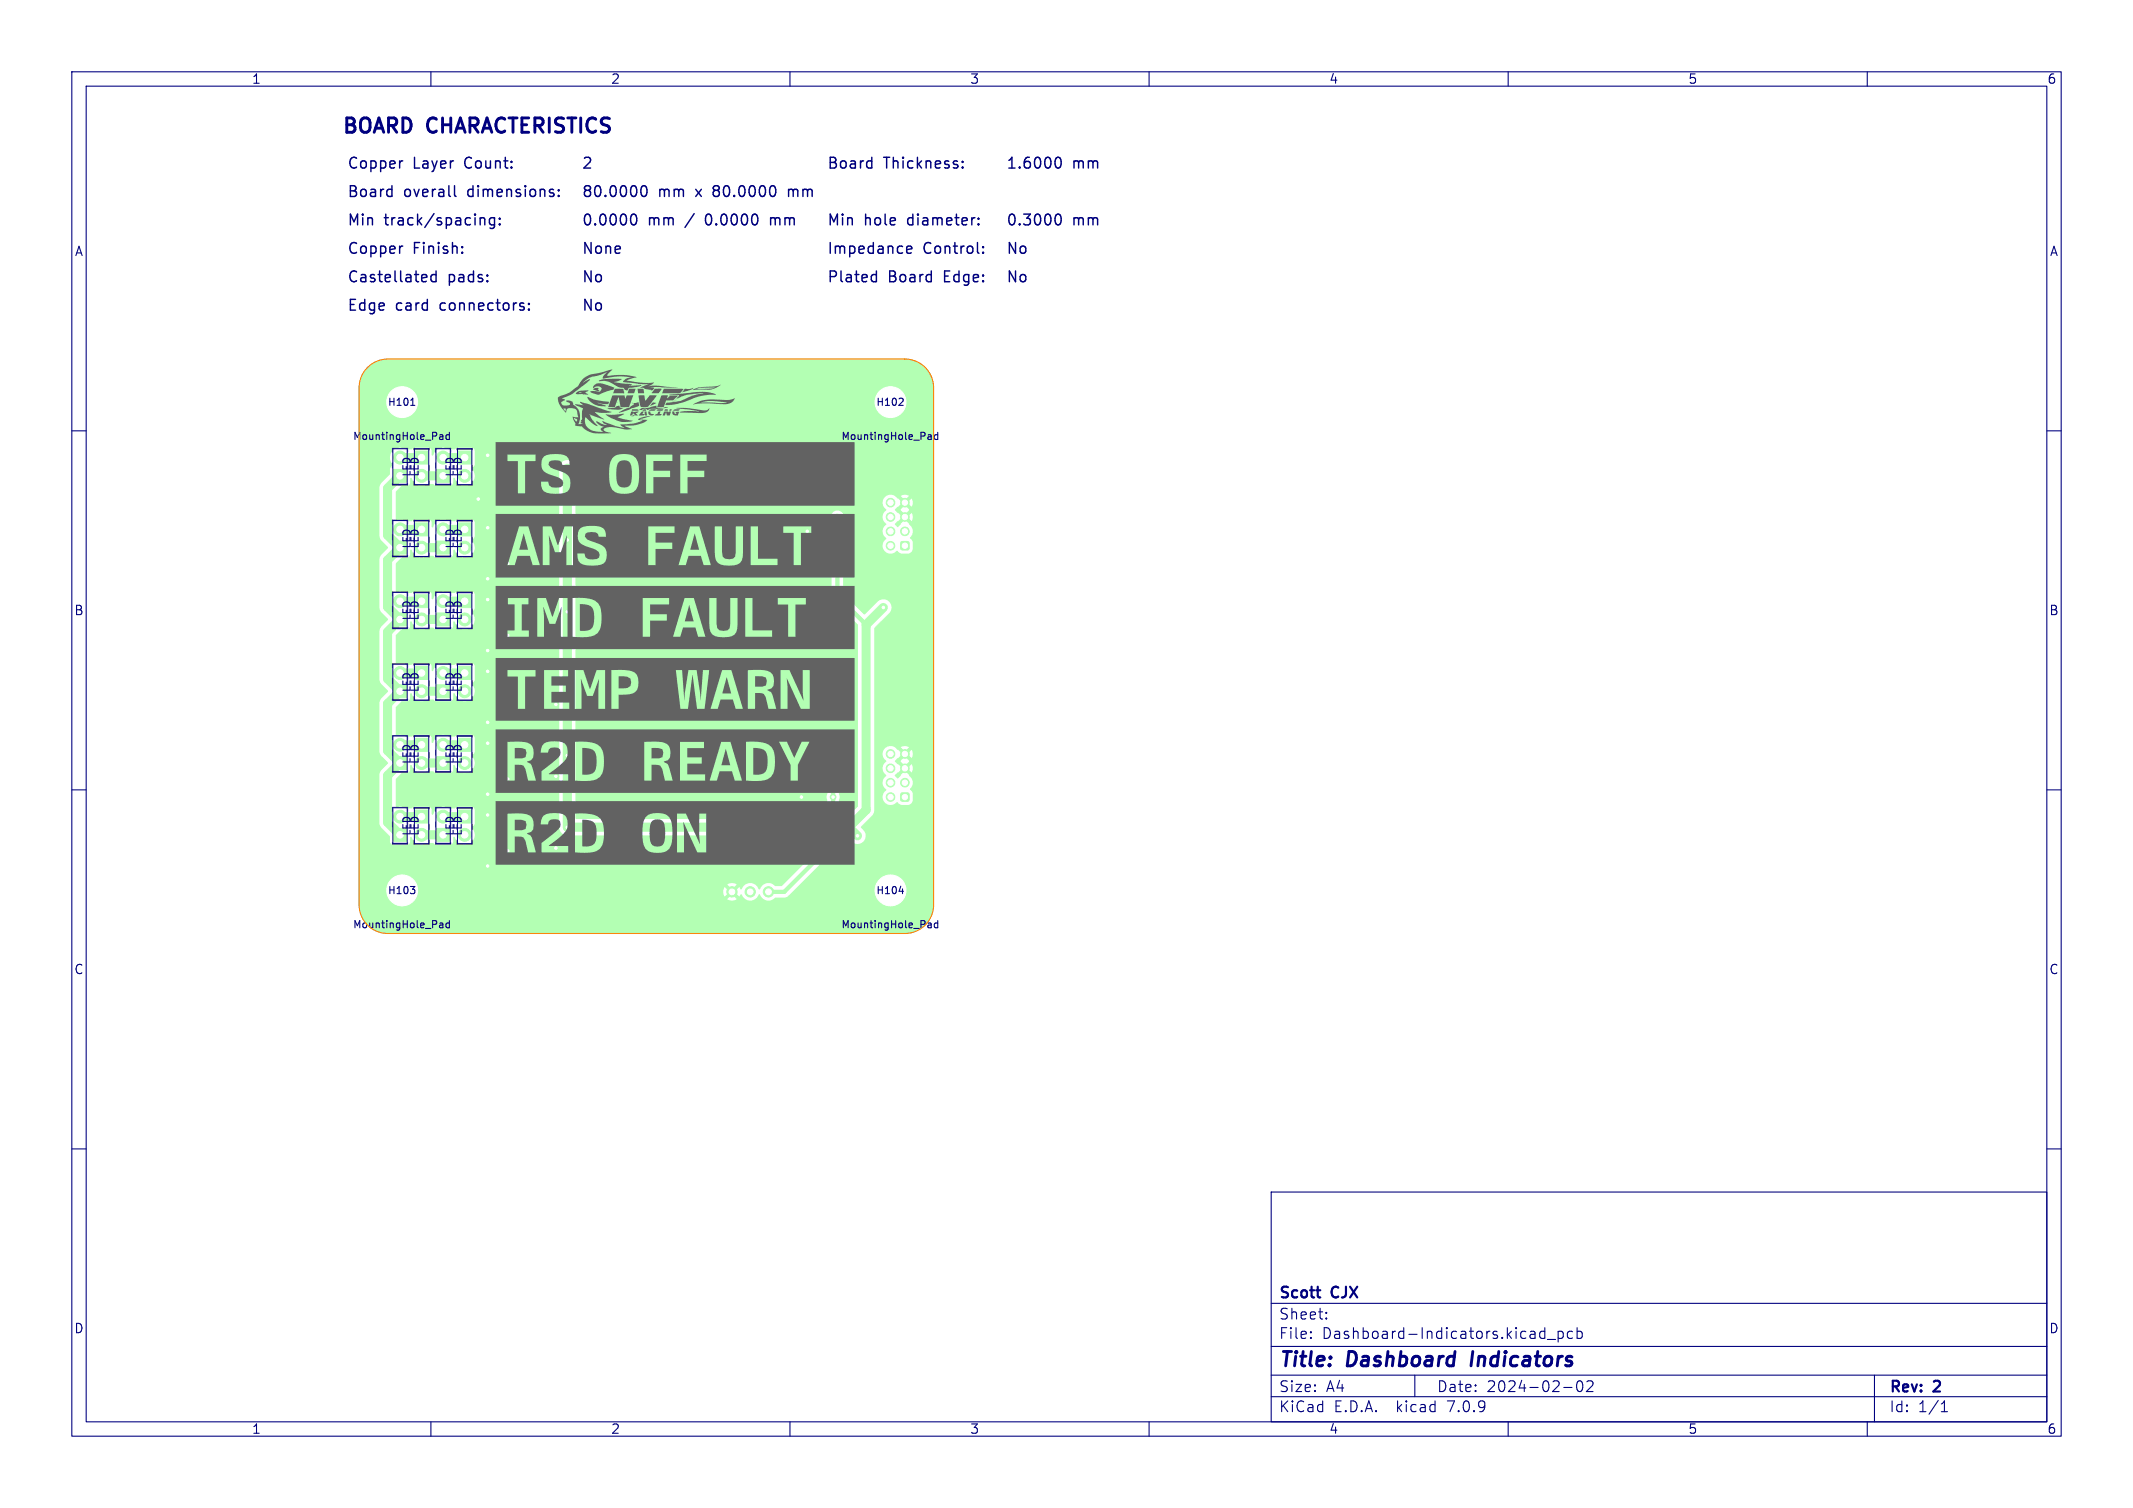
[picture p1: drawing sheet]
<svg xmlns="http://www.w3.org/2000/svg" width="297mm" height="210mm" viewBox="0 0 297 210" stroke-linecap="round" stroke-linejoin="round" font-family="sans-serif">
<defs><g id="words">
<g font-size="2.8" fill="#000080">
<text x="47.6" y="19.5">BOARD</text>
<text x="59.7" y="19.5">CHARACTERISTICS</text>
<text x="178" y="190.9">Title:</text>
<text x="187.7" y="190.9">Dashboard</text>
<text x="205.7" y="190.9">Indicators</text>
</g>
<g font-size="2.1" fill="#000080">
<text x="48.3" y="23.9">Copper</text>
<text x="57.5" y="23.9">Layer</text>
<text x="64.9" y="23.9">Count:</text>
<text x="81" y="23.9">2</text>
<text x="115.1" y="23.9">Board</text>
<text x="123.1" y="23.9">Thickness:</text>
<text x="140.1" y="23.9">1.6000</text>
<text x="149.4" y="23.9">mm</text>
<text x="48.3" y="27.9">Board</text>
<text x="56.2" y="27.9">overall</text>
<text x="65.3" y="27.9">dimensions:</text>
<text x="81" y="27.9">80.0000</text>
<text x="91.7" y="27.9">mm</text>
<text x="97.1" y="27.9">x</text>
<text x="99.8" y="27.9">80.0000</text>
<text x="110.5" y="27.9">mm</text>
<text x="48.3" y="31.9">Min</text>
<text x="48.3" y="35.8">Copper</text>
<text x="53.5" y="31.9">track/spacing:</text>
<text x="57.5" y="35.8">Finish:</text>
<text x="81" y="31.9">0.0000</text>
<text x="81" y="35.8">None</text>
<text x="90.3" y="31.9">mm</text>
<text x="95.7" y="31.9">/</text>
<text x="98.7" y="31.9">0.0000</text>
<text x="108" y="31.9">mm</text>
<text x="115.1" y="31.9">Min</text>
<text x="115.1" y="35.8">Impedance</text>
<text x="120.3" y="31.9">hole</text>
<text x="126.6" y="31.9">diameter:</text>
<text x="128.6" y="35.8">Control:</text>
<text x="140.1" y="31.9">0.3000</text>
<text x="140.1" y="35.8">No</text>
<text x="149.4" y="31.9">mm</text>
<text x="48.3" y="39.8">Castellated</text>
<text x="62.4" y="39.8">pads:</text>
<text x="81" y="39.8">No</text>
<text x="115.1" y="39.8">Plated</text>
<text x="123.7" y="39.8">Board</text>
<text x="131.6" y="39.8">Edge:</text>
<text x="140.1" y="39.8">No</text>
<text x="48.3" y="43.7">Edge</text>
<text x="55.1" y="43.7">card</text>
<text x="61.5" y="43.7">connectors:</text>
<text x="81" y="43.7">No</text>
<text x="178" y="184">Sheet:</text>
<text x="178" y="181.2">Scott</text>
<text x="185.5" y="181.2">CJX</text>
<text x="178" y="186.7">File:</text>
<text x="184.1" y="186.7">Dashboard-Indicators.kicad_pcb</text>
<text x="178" y="196.9">KiCad</text>
<text x="178" y="194.1">Size:</text>
<text x="184.7" y="194.1">A4</text>
<text x="185.7" y="196.9">E.D.A.</text>
<text x="194.6" y="196.9">kicad</text>
<text x="200" y="194.1">Date:</text>
<text x="201.8" y="196.9">7.0.9</text>
<text x="207" y="194.1">2024-02-02</text>
<text x="263" y="194.3">Rev:</text>
<text x="263" y="196.9">Id:</text>
<text x="267.1" y="196.9">1/1</text>
<text x="269.4" y="194.3">2</text>
</g>
<g font-size="1.8" fill="#000080">
<text x="35" y="11.9">1</text>
<text x="85" y="11.9">2</text>
<text x="135" y="11.9">3</text>
<text x="185" y="11.9">4</text>
<text x="235" y="11.9">5</text>
<text x="285" y="11.9">6</text>
<text x="10.3" y="35.9">A</text>
<text x="285.4" y="35.9">A</text>
<text x="10.3" y="85.9">B</text>
<text x="285.3" y="85.9">B</text>
<text x="10.3" y="135.9">C</text>
<text x="285.3" y="135.9">C</text>
<text x="10.3" y="185.9">D</text>
<text x="285.3" y="185.9">D</text>
<text x="35" y="199.9">1</text>
<text x="85" y="199.9">2</text>
<text x="135" y="199.9">3</text>
<text x="185" y="199.9">4</text>
<text x="235" y="199.9">5</text>
<text x="285" y="199.9">6</text>
</g>
<g font-size="1.4" fill="#000080">
<text x="53.9" y="56.7">H101</text>
<text x="121.9" y="56.7">H102</text>
<text x="49.1" y="61.5">MountingHole_Pad</text>
<text x="117.1" y="61.5">MountingHole_Pad</text>
<text x="57.4" y="66.5" transform="rotate(-90 57.4 66.5)">LED</text>
<text x="58.5" y="66.5" transform="rotate(-90 58.5 66.5)">LED</text>
<text x="63.4" y="66.5" transform="rotate(-90 63.4 66.5)">LED</text>
<text x="64.5" y="66.5" transform="rotate(-90 64.5 66.5)">LED</text>
<text x="57.4" y="76.5" transform="rotate(-90 57.4 76.5)">LED</text>
<text x="58.5" y="76.5" transform="rotate(-90 58.5 76.5)">LED</text>
<text x="63.4" y="76.5" transform="rotate(-90 63.4 76.5)">LED</text>
<text x="64.5" y="76.5" transform="rotate(-90 64.5 76.5)">LED</text>
<text x="57.4" y="86.5" transform="rotate(-90 57.4 86.5)">LED</text>
<text x="58.5" y="86.5" transform="rotate(-90 58.5 86.5)">LED</text>
<text x="63.4" y="86.5" transform="rotate(-90 63.4 86.5)">LED</text>
<text x="64.5" y="86.5" transform="rotate(-90 64.5 86.5)">LED</text>
<text x="57.4" y="96.5" transform="rotate(-90 57.4 96.5)">LED</text>
<text x="58.5" y="96.5" transform="rotate(-90 58.5 96.5)">LED</text>
<text x="63.4" y="96.5" transform="rotate(-90 63.4 96.5)">LED</text>
<text x="64.5" y="96.5" transform="rotate(-90 64.5 96.5)">LED</text>
<text x="57.4" y="106.5" transform="rotate(-90 57.4 106.5)">LED</text>
<text x="58.5" y="106.5" transform="rotate(-90 58.5 106.5)">LED</text>
<text x="63.4" y="106.5" transform="rotate(-90 63.4 106.5)">LED</text>
<text x="64.5" y="106.5" transform="rotate(-90 64.5 106.5)">LED</text>
<text x="57.4" y="116.5" transform="rotate(-90 57.4 116.5)">LED</text>
<text x="58.5" y="116.5" transform="rotate(-90 58.5 116.5)">LED</text>
<text x="63.4" y="116.5" transform="rotate(-90 63.4 116.5)">LED</text>
<text x="64.5" y="116.5" transform="rotate(-90 64.5 116.5)">LED</text>
<text x="53.9" y="124.7">H103</text>
<text x="121.9" y="124.7">H104</text>
<text x="49.1" y="129.5">MountingHole_Pad</text>
<text x="117.1" y="129.5">MountingHole_Pad</text>
</g>
</g></defs>
<g fill="#b3ffb3" stroke="#b3ffb3" stroke-width=".14">
<path d="M60.8 75.4h1.8v1.8h-1.8z"/>
<path d="M57.8 62.8h1.8v1.8h-1.8z"/>
<path d="M57.8 82.8h1.8v1.8h-1.8z"/>
<path d="M57.8 72.8h1.8v1.8h-1.8z"/>
<path d="M63.8 72.8h1.8v1.8h-1.8z"/>
<path d="M60.8 65.4h1.8v1.8h-1.8z"/>
<path d="M60.8 95.4h1.8v1.8h-1.8z"/>
<path d="M54.8 85.4h1.8v1.8h-1.8z"/>
<path d="M63.8 82.8h1.8v1.8h-1.8z"/>
<path d="M63.8 62.8h1.8v1.8h-1.8z"/>
<path d="M63.8 112.8h1.8v1.8h-1.8z"/>
<path d="M63.8 102.8h1.8v1.8h-1.8z"/>
<path d="M57.8 92.8h1.8v1.8h-1.8z"/>
<path d="M54.8 65.4h1.8v1.8h-1.8z"/>
<path d="M57.8 112.8h1.8v1.8h-1.8z"/>
<path d="M54.8 115.4h1.8v1.8h-1.8z"/>
<path d="M60.8 115.4h1.8v1.8h-1.8z"/>
<path d="M57.8 102.8h1.8v1.8h-1.8z"/>
<path d="M63.8 92.8h1.8v1.8h-1.8z"/>
<path d="M54.8 105.4h1.8v1.8h-1.8z"/>
<path d="M54.8 95.4h1.8v1.8h-1.8z"/>
<path d="M60.8 105.4h1.8v1.8h-1.8z"/>
<path d="M54.8 75.4h1.8v1.8h-1.8z"/>
<path d="M60.8 85.4h1.8v1.8h-1.8z"/>
<path d="M125.5 110.5l.1-.1 .9 .1 .1 .2-.1 .8-.1 .1-.9-.1-.1-.1z"/>
<path d="M125.5 75.5l.1-.1 .9 .1 .1 .2-.1 .8-.1 .1-.9-.1-.1-.1z"/>
<circle cx="61.7" cy="73.7" r=".9"/>
<circle cx="58.7" cy="66.3" r=".9"/>
<circle cx="58.7" cy="86.3" r=".9"/>
<circle cx="58.7" cy="76.3" r=".9"/>
<circle cx="64.7" cy="76.3" r=".9"/>
<circle cx="61.7" cy="63.7" r=".9"/>
<circle cx="61.7" cy="93.7" r=".9"/>
<circle cx="55.7" cy="83.7" r=".9"/>
<circle cx="64.7" cy="86.3" r=".9"/>
<circle cx="64.7" cy="66.3" r=".9"/>
<circle cx="64.7" cy="116.3" r=".9"/>
<circle cx="64.7" cy="106.3" r=".9"/>
<circle cx="58.7" cy="96.3" r=".9"/>
<circle cx="55.7" cy="63.7" r=".9"/>
<circle cx="58.7" cy="116.3" r=".9"/>
<circle cx="55.7" cy="113.7" r=".9"/>
<circle cx="61.7" cy="113.7" r=".9"/>
<circle cx="124" cy="124" r="2.35"/>
<circle cx="124" cy="124" r="3.7"/>
<circle cx="58.7" cy="106.3" r=".9"/>
<circle cx="64.7" cy="96.3" r=".9"/>
<circle cx="55.7" cy="103.7" r=".9"/>
<circle cx="55.7" cy="93.7" r=".9"/>
<circle cx="61.7" cy="103.7" r=".9"/>
<circle cx="55.7" cy="73.7" r=".9"/>
<circle cx="124" cy="56" r="2.35"/>
<circle cx="124" cy="56" r="3.7"/>
<circle cx="61.7" cy="83.7" r=".9"/>
<circle cx="56" cy="56" r="2.35"/>
<circle cx="56" cy="56" r="3.7"/>
<circle cx="56" cy="124" r="2.35"/>
<circle cx="56" cy="124" r="3.7"/>
<circle cx="124" cy="111" r=".6"/>
<circle cx="126" cy="109" r=".6"/>
<circle cx="124" cy="109" r=".6"/>
<circle cx="126" cy="107" r=".6"/>
<circle cx="124" cy="107" r=".6"/>
<circle cx="126" cy="105" r=".6"/>
<circle cx="124" cy="105" r=".6"/>
<circle cx="107" cy="124.2" r=".72"/>
<circle cx="104.5" cy="124.2" r=".72"/>
<circle cx="101.9" cy="124.2" r=".72"/>
<circle cx="124" cy="76" r=".6"/>
<circle cx="126" cy="74" r=".6"/>
<circle cx="124" cy="74" r=".6"/>
<circle cx="126" cy="72" r=".6"/>
<circle cx="124" cy="72" r=".6"/>
<circle cx="126" cy="70" r=".6"/>
<circle cx="124" cy="70" r=".6"/>
<circle cx="116.6" cy="76" r=".4"/>
<circle cx="116" cy="109" r=".4"/>
<circle cx="79" cy="95.2" r=".4"/>
<circle cx="79" cy="85.2" r=".4"/>
<circle cx="79" cy="115.2" r=".4"/>
<circle cx="119.4" cy="116.4" r=".4"/>
<circle cx="116.6" cy="72" r=".4"/>
<circle cx="79" cy="75.2" r=".4"/>
<circle cx="79" cy="65.2" r=".4"/>
<circle cx="123" cy="84.6" r=".4"/>
<circle cx="116" cy="107" r=".4"/>
<circle cx="79" cy="105.2" r=".4"/>
<circle cx="116.6" cy="74" r=".4"/>
<circle cx="116" cy="111" r=".4"/>
<circle cx="77.4" cy="69.4" r=".4"/>
<circle cx="67.9" cy="63.4" r=".4"/>
<circle cx="77.4" cy="98.1" r=".4"/>
<circle cx="67.9" cy="73.5" r=".4"/>
<circle cx="70.7" cy="88.5" r=".4"/>
<circle cx="67.9" cy="120.6" r=".4"/>
<circle cx="77.4" cy="88.1" r=".4"/>
<circle cx="70.7" cy="118.5" r=".4"/>
<circle cx="70.7" cy="98.5" r=".4"/>
<circle cx="112.4" cy="74" r=".4"/>
<circle cx="77.4" cy="78.1" r=".4"/>
<circle cx="77.4" cy="108.1" r=".4"/>
<circle cx="112.4" cy="76" r=".4"/>
<circle cx="67.9" cy="80.6" r=".4"/>
<circle cx="112.4" cy="72" r=".4"/>
<circle cx="67.9" cy="110.6" r=".4"/>
<circle cx="77.4" cy="118.1" r=".4"/>
<circle cx="67.9" cy="103.5" r=".4"/>
<circle cx="70.7" cy="108.5" r=".4"/>
<circle cx="66.6" cy="69.5" r=".4"/>
<circle cx="67.9" cy="90.6" r=".4"/>
<circle cx="70.7" cy="78.5" r=".4"/>
<circle cx="67.9" cy="100.6" r=".4"/>
<circle cx="67.9" cy="93.5" r=".4"/>
<circle cx="111.6" cy="106.8" r=".4"/>
<circle cx="67.9" cy="83.5" r=".4"/>
<circle cx="111.6" cy="111" r=".4"/>
<circle cx="111.6" cy="108.8" r=".4"/>
<circle cx="70.7" cy="68.5" r=".4"/>
<circle cx="67.9" cy="113.5" r=".4"/>
</g>
<g fill="none" stroke="#b3ffb3" stroke-width="1.3">
<path d="M55.7 63.7h3M55.7 66.3l-1.7 1.7v6.5l1.7 1.8-1.7 1.7v6.5l1.7 1.8-1.7 1.7v6.5l1.7 1.8-1.7 1.7v6.5l1.7 1.8-1.7 1.7v6.5l1.7 1.8M55.7 73.7h3M58.7 66.3h3M58.7 76.3h3M61.7 63.7h3M61.7 73.7h3M79 65.2v50h39.2M55.7 83.7h3M55.7 93.7h3M58.7 86.3h3M58.7 96.3h3"/>
<path d="M61.7 83.7h3M61.7 93.7h3M123 84.6l-2.4 2.4v25.8l-2.4 2.4M55.7 103.7h3M55.7 113.7h3M58.7 106.3h3M58.7 116.3h3M61.7 103.7h3M61.7 113.7h3M118.2 115.2l1.2 1.2"/>
</g>
<path d="M116.6 72v11l4 4M116 107v6l2.2 2.2-9 9h-2.2" fill="none" stroke="#b3ffb3" stroke-width=".6"/>
<g fill="#b3ffb3">
<path d="M124.9 107.6l.7-.6 .1 .3 .3 .1-1 1-.4-.3z"/>
<path d="M124.9 105.6l.7-.6 .1 .3 .3 .1-.6 .5v.2l.6 .5-.2 .1-.2 .3-1-.9z"/>
<path d="M124.9 72.6l.7-.6 .1 .3 .3 .1-1 1-.4-.3z"/>
<path d="M124.9 70.6l.7-.6 .1 .3 .3 .1-.6 .5v.2l.6 .5-.2 .1-.2 .3-1-.9z"/>
<path d="M51 51.3a4 4 0 0 1 3-1.3h72a4 4 0 0 1 4 4v72.2a4 4 0 0 1-4 3.8h-72.2a4 4 0 0 1-3.8-4v-2h3.1l.2 1 .5 .8 .5-.5 .4 .4-.5 .5 .1 .1a2.84 2.84 0 0 0 3.5-.1l-.5-.5 .4-.4 .5 .5 .2-.2a2.85 2.85 0 0 0-.2-3.4l-.5 .5-.4-.4 .5-.5-.1-.1a2.84 2.84 0 0 0-3.5 .1l.5 .5-.4 .4-.5-.5-.5 .8-.2 1h-3.1v-16h2.8v6.7l.3 .6 1.2 1.1v.9l.1 .2 .4 .2h1.9l.3-.3 .1-.8h.2a1.46 1.46 0 0 0 2.3 .8h.7l.5 .3h1.9l.3-.3 .1-.8 .1-.1 .1 .1a1.41 1.41 0 0 0 2.1 .9 1.41 1.41 0 0 0 .3-2.3v-.1h12.2v.5l.3 .4 .3 .2 .4 .1 36.8 .1v.1l-6.8 6.9h-.9a1.33 1.33 0 0 0-2.2 .5l-.2-.1a1.23 1.23 0 0 0-1.1-.8 1.23 1.23 0 0 0-1.2 .8l-.2 .1-.2-.4-.6 .7-.1-.2-.2-.2 .6-.6-.5-.2h-.4l-.4 .2 .6 .6-.3 .2-.1 .2-.6-.7a1.2 1.2 0 0 0 0 1.4l.6-.7 .1 .2 .3 .2-.6 .6 .4 .2h.4l.5-.2-.6-.6 .2-.2 .1-.2 .6 .7 .2-.3h.2a1.28 1.28 0 0 0 1.2 .8 1.28 1.28 0 0 0 1.2-.9l.1 .1a1.26 1.26 0 0 0 2.2 .4h1.5l1-1h10.6l.2 1 .5 .8 .5-.5 .4 .4-.5 .5a2.83 2.83 0 0 0 3.6 0l-.5-.5 .4-.4 .5 .5 .2-.2a2.85 2.85 0 0 0-.2-3.4l-.5 .5-.4-.4 .5-.5-.1-.1a2.85 2.85 0 0 0-3.5 .1l.5 .5-.4 .4-.5-.5-.5 .8-.2 1h-10.6l7.4-7.3h.2a1.59 1.59 0 0 0 1.7 .8 1.14 1.14 0 0 0 .5-1.8l-.4-.5 1.6-1.7 .2-.4v-2.1h1.2a1.16 1.16 0 0 0 .8 1 1.16 1.16 0 0 0 1.2-.3l.6 .4h.9a.74 .74 0 0 0 .7-.7v-.9l-.4-.6a1.23 1.23 0 0 0-.1-1.9l-.6-.6 .2-.1 .2-.3 .5 .6 .2-.4v-.4l-.2-.4-.5 .6-.1-.3-.3-.1 .6-.5v-.2l-.6-.5 .2-.1 .2-.3 .5 .6a1.1 1.1 0 0 0 0-1.2l-.5 .6-.1-.3-.3-.1 .6-.5-.5-.2-.6 .1-.1 .1 .6 .5-.2 .1-.2 .3-.6-.6a1.16 1.16 0 0 0-1.8-.2 1.16 1.16 0 0 0 .2 1.8 1.23 1.23 0 0 0 0 2 1.23 1.23 0 0 0 0 2 1.45 1.45 0 0 0-.5 1h-1.2v-23.5l2.1-2.1a1.14 1.14 0 0 0 0-1.6 1.14 1.14 0 0 0-1.5-.1l-2 1.9-2.9-2.9v-6.3l.1-.4h5.4v.2a1.11 1.11 0 0 0 .8 .9 1.11 1.11 0 0 0 1.1-.4h.1l.4 .3 .3 .1h.9l.4-.3 .2-.3v-1l-.4-.5v-.2a1.21 1.21 0 0 0-.1-1.8l-.6-.6 .2-.1 .2-.3 .5 .6 .2-.4v-.4l-.2-.4-.5 .6-.1-.3-.3-.1 .6-.5v-.2l-.6-.5 .2-.1 .2-.3 .5 .6a1.1 1.1 0 0 0 0-1.2l-.5 .6-.1-.3-.3-.1 .6-.5-.5-.2-.6 .1-.1 .1 .6 .5-.2 .1-.2 .3-.6-.6a1.16 1.16 0 0 0-1.8-.2 1.16 1.16 0 0 0 .2 1.8 1.23 1.23 0 0 0 0 2 1.23 1.23 0 0 0 0 2 1.45 1.45 0 0 0-.5 1h-5.4l-.1-.4v-1.2a1.01 1.01 0 0 0 0-.8v-1.2a.91 .91 0 0 0-.8-1.3 .91 .91 0 0 0-.8 1.3v1.2l-.1 .4 .1 .4v1.2l-.1 .4 .1 .4v6.8l.2 .3 3.5 3.5-.1 25.3-1.5 1.5-1.1-1.2v-1.2a1.01 1.01 0 0 0 0-.8v-1.2l.1-.4-.1-.4v-1.2a.91 .91 0 0 0-.8-1.3 .91 .91 0 0 0-.8 1.3v1.2l-.1 .4 .1 .4v1.2a1.01 1.01 0 0 0 0 .8v1.7l.1 .3 .5 .5-.2 .2h-35.3l-.2-.1v-49a1.14 1.14 0 0 0-1.2-.9 1.14 1.14 0 0 0-1 1v50h-12.2l.3-.1 .1-.3v-1.9l-.1-.3-.4-.2h-1.8l-.5 .3h-.8a1.42 1.42 0 0 0-2.2 .8l-.1 .1-.1-.2-.1-.7-.3-.3h-1.9l-.5 .3h-.7l-.3-.1a1.47 1.47 0 0 0-1.1-.1l-.1-.1v-3.8l.8-.8h.8l.3-.2 .1-.2v-.7l.1-.1 .1 .1a1.43 1.43 0 0 0 2.3 .8h.7l.5 .3h1.9l.3-.3 .1-.8 .1-.1 .1 .1a1.41 1.41 0 0 0 2.1 .9 1.41 1.41 0 0 0 .3-2.3l.3-.3 .1-.2v-1.9l-.1-.3-.4-.2h-1.8l-.5 .3h-.7a1.51 1.51 0 0 0-2.4 .9l-.1-.2-.1-.7-.3-.3h-1.9l-.5 .3-.8-.1a1.79 1.79 0 0 0-1.4-.1v-3.9l.8-.8h.8l.3-.2 .1-.2v-.7h.2a1.45 1.45 0 0 0 2.3 .8h.7l.5 .3h1.9l.3-.3 .1-.8 .1-.1a1.54 1.54 0 0 0 2.1 1.1 1.43 1.43 0 0 0 .4-2.4l.3-.3 .1-.2v-1.9l-.1-.3-.4-.2h-1.8l-.5 .3h-.7a1.51 1.51 0 0 0-2.4 .9l-.1-.2-.1-.7-.3-.3h-1.9l-.5 .3-.8-.1a1.79 1.79 0 0 0-1.4-.1v-3.9l.8-.8h.8l.3-.2 .1-.2v-.7h.2a1.46 1.46 0 0 0 2.3 .8h.7l.5 .3h1.9l.3-.3 .1-.8 .1-.1 .1 .1a1.41 1.41 0 0 0 2.1 .9 1.41 1.41 0 0 0 .3-2.3l.3-.3 .1-.2v-1.9l-.1-.3-.4-.2h-1.8l-.5 .3h-.7a1.51 1.51 0 0 0-2.4 .9l-.1-.2-.1-.7-.3-.3h-1.9l-.5 .3-.8-.1a1.79 1.79 0 0 0-1.4-.1v-3.9l.8-.8h.8l.3-.2 .1-.2v-.7h.2a1.46 1.46 0 0 0 2.3 .8h.7l.5 .3h1.9l.3-.3 .1-.8 .1-.1 .1 .1a1.41 1.41 0 0 0 2.1 .9 1.41 1.41 0 0 0 .3-2.3l.3-.3 .1-.2v-1.9l-.1-.3-.4-.2h-1.8l-.5 .3h-.7a1.51 1.51 0 0 0-2.4 .9l-.1-.2-.1-.7-.3-.3h-1.9l-.5 .3-.8-.1a1.79 1.79 0 0 0-1.4-.1v-3.9l.8-.8h.8l.3-.2 .1-.2v-.7h.2a1.46 1.46 0 0 0 2.3 .8h.7l.5 .3h1.9l.3-.3 .1-.8 .1-.1 .1 .1a1.41 1.41 0 0 0 2.1 .9 1.41 1.41 0 0 0 .3-2.3l.3-.3 .1-.2v-1.9l-.1-.3-.4-.2h-1.8l-.5 .3h-.7a1.51 1.51 0 0 0-2.4 .9l-.1-.2-.1-.7-.3-.3h-1.9l-.5 .3h-.8a1.41 1.41 0 0 0-1.9 .2 1.41 1.41 0 0 0 .1 2l-.4 .5v.8l-1.2 1.2-.3 .7v6.7l.3 .6 .9 .9-1 1.2-.2 .6v6.7l.3 .6 .9 .9-.9 1.1-.3 .6v6.8l.3 .6 .9 .9-.9 1.1-.3 .6v6.7l.2 .5 1 1.2-1 1.1-.2 .6h-2.8v-52h3.1l.2 1 .5 .8 .5-.5 .4 .4-.5 .5a2.83 2.83 0 0 0 3.6 0l-.5-.5 .4-.4 .5 .5 .5-.8 .2-1h62.2l.2 1 .5 .8 .5-.5 .4 .4-.5 .5 .1 .1a2.84 2.84 0 0 0 3.5-.1l-.5-.5 .4-.4 .5 .5 .2-.2a2.86 2.86 0 0 0-.2-3.4l-.5 .5-.4-.4 .5-.5-.1-.1a2.85 2.85 0 0 0-3.5 .1l.5 .5-.4 .4-.5-.5-.5 .8-.2 1h-62.2l-.2-1-.5-.8-.5 .5-.4-.4 .5-.5-.1-.1a2.84 2.84 0 0 0-3.5 .1l.5 .5-.4 .4-.5-.5-.5 .8-.2 1h-3.1v-2a4 4 0 0 1 1-2.7z"/>
</g>
<g fill="#fff" stroke="#fff" stroke-width=".14">
<circle cx="116.6" cy="76" r=".17"/>
<circle cx="116" cy="109" r=".17"/>
<circle cx="79" cy="95.2" r=".17"/>
<circle cx="79" cy="85.2" r=".17"/>
<circle cx="79" cy="115.2" r=".17"/>
<circle cx="119.4" cy="116.4" r=".17"/>
<circle cx="116.6" cy="72" r=".17"/>
<circle cx="79" cy="75.2" r=".17"/>
<circle cx="79" cy="65.2" r=".17"/>
<circle cx="123" cy="84.6" r=".17"/>
<circle cx="116" cy="107" r=".17"/>
<circle cx="79" cy="105.2" r=".17"/>
<circle cx="116.6" cy="74" r=".17"/>
<circle cx="116" cy="111" r=".17"/>
<circle cx="77.4" cy="69.4" r=".18"/>
<circle cx="67.9" cy="63.4" r=".17"/>
<circle cx="77.4" cy="98.1" r=".18"/>
<circle cx="67.9" cy="73.5" r=".17"/>
<circle cx="70.7" cy="88.5" r=".18"/>
<circle cx="67.9" cy="120.6" r=".17"/>
<circle cx="77.4" cy="88.1" r=".18"/>
<circle cx="70.7" cy="118.5" r=".18"/>
<circle cx="70.7" cy="98.5" r=".18"/>
<circle cx="112.4" cy="74" r=".17"/>
<circle cx="77.4" cy="78.1" r=".18"/>
<circle cx="77.4" cy="108.1" r=".18"/>
<circle cx="112.4" cy="76" r=".17"/>
<circle cx="67.9" cy="80.6" r=".17"/>
<circle cx="112.4" cy="72" r=".17"/>
<circle cx="67.9" cy="110.6" r=".17"/>
<circle cx="77.4" cy="118.1" r=".18"/>
<circle cx="67.9" cy="103.5" r=".17"/>
<circle cx="70.7" cy="108.5" r=".18"/>
<circle cx="66.6" cy="69.5" r=".17"/>
<circle cx="67.9" cy="90.6" r=".17"/>
<circle cx="70.7" cy="78.5" r=".18"/>
<circle cx="67.9" cy="100.6" r=".17"/>
<circle cx="67.9" cy="93.5" r=".17"/>
<circle cx="111.6" cy="106.8" r=".18"/>
<circle cx="67.9" cy="83.5" r=".17"/>
<circle cx="111.6" cy="111" r=".17"/>
<circle cx="111.6" cy="108.8" r=".18"/>
<circle cx="70.7" cy="68.5" r=".18"/>
<circle cx="67.9" cy="113.5" r=".18"/>
<circle cx="61.7" cy="76.3" r=".45"/>
<circle cx="61.7" cy="73.7" r=".45"/>
<circle cx="58.7" cy="63.7" r=".45"/>
<circle cx="58.7" cy="66.3" r=".45"/>
<circle cx="58.7" cy="83.7" r=".45"/>
<circle cx="58.7" cy="86.3" r=".45"/>
<circle cx="58.7" cy="73.7" r=".45"/>
<circle cx="58.7" cy="76.3" r=".45"/>
<circle cx="64.7" cy="73.7" r=".45"/>
<circle cx="64.7" cy="76.3" r=".45"/>
<circle cx="61.7" cy="66.3" r=".45"/>
<circle cx="61.7" cy="63.7" r=".45"/>
<circle cx="61.7" cy="96.3" r=".45"/>
<circle cx="61.7" cy="93.7" r=".45"/>
<circle cx="55.7" cy="86.3" r=".45"/>
<circle cx="55.7" cy="83.7" r=".45"/>
<circle cx="64.7" cy="83.7" r=".45"/>
<circle cx="64.7" cy="86.3" r=".45"/>
<circle cx="64.7" cy="63.7" r=".45"/>
<circle cx="64.7" cy="66.3" r=".45"/>
<circle cx="64.7" cy="113.7" r=".45"/>
<circle cx="64.7" cy="116.3" r=".45"/>
<circle cx="64.7" cy="103.7" r=".45"/>
<circle cx="64.7" cy="106.3" r=".45"/>
<circle cx="58.7" cy="93.7" r=".45"/>
<circle cx="58.7" cy="96.3" r=".45"/>
<circle cx="55.7" cy="66.3" r=".45"/>
<circle cx="55.7" cy="63.7" r=".45"/>
<circle cx="58.7" cy="113.7" r=".45"/>
<circle cx="58.7" cy="116.3" r=".45"/>
<circle cx="55.7" cy="116.3" r=".45"/>
<circle cx="55.7" cy="113.7" r=".45"/>
<circle cx="61.7" cy="116.3" r=".45"/>
<circle cx="61.7" cy="113.7" r=".45"/>
<circle cx="124" cy="124" r="2.15"/>
<circle cx="58.7" cy="103.7" r=".45"/>
<circle cx="58.7" cy="106.3" r=".45"/>
<circle cx="64.7" cy="93.7" r=".45"/>
<circle cx="64.7" cy="96.3" r=".45"/>
<circle cx="55.7" cy="106.3" r=".45"/>
<circle cx="55.7" cy="103.7" r=".45"/>
<circle cx="55.7" cy="96.3" r=".45"/>
<circle cx="55.7" cy="93.7" r=".45"/>
<circle cx="61.7" cy="106.3" r=".45"/>
<circle cx="61.7" cy="103.7" r=".45"/>
<circle cx="55.7" cy="76.3" r=".45"/>
<circle cx="55.7" cy="73.7" r=".45"/>
<circle cx="124" cy="56" r="2.15"/>
<circle cx="61.7" cy="86.3" r=".45"/>
<circle cx="61.7" cy="83.7" r=".45"/>
<circle cx="56" cy="56" r="2.15"/>
<circle cx="56" cy="124" r="2.15"/>
<circle cx="126" cy="111" r=".37"/>
<circle cx="124" cy="111" r=".37"/>
<circle cx="126" cy="109" r=".37"/>
<circle cx="124" cy="109" r=".37"/>
<circle cx="126" cy="107" r=".37"/>
<circle cx="124" cy="107" r=".37"/>
<circle cx="126" cy="105" r=".37"/>
<circle cx="124" cy="105" r=".37"/>
<circle cx="107" cy="124.2" r=".4"/>
<circle cx="104.5" cy="124.2" r=".4"/>
<circle cx="101.9" cy="124.2" r=".4"/>
<circle cx="126" cy="76" r=".37"/>
<circle cx="124" cy="76" r=".37"/>
<circle cx="126" cy="74" r=".37"/>
<circle cx="124" cy="74" r=".37"/>
<circle cx="126" cy="72" r=".37"/>
<circle cx="124" cy="72" r=".37"/>
<circle cx="126" cy="70" r=".37"/>
<circle cx="124" cy="70" r=".37"/>
</g>
<g fill="none" stroke="#626262" stroke-width=".14">
<path d="M57.6 77v.6h2.2v-.6M57.6 72.6v-.2h2.2v.2M57.6 62.6v-.2h2.2v.2M57.6 67v.6h2.2v-.6M57.6 62.6h2.2M57.6 72.6h2.2M59.8 64.8v.7M59.8 74.8v.7M60.6 77.3v.3h2.2v-.3M60.6 63v-.6h2.2v.6M60.6 64.5v.7M60.6 67.3v.3h2.2v-.3"/>
<path d="M60.6 73v-.6h2.2v.6M60.6 74.5v.7M60.6 77.4h2.2M60.6 67.4h2.2M63.6 77v.6h2.2v-.6M63.6 72.6v-.2h2.2v.2M63.6 72.6h2.2M65.8 74.8v.7M57.6 82.6v-.2h2.2v.2M57.6 87v.6h2.2v-.6M57.6 82.6h2.2M59.8 84.8v.7"/>
<path d="M60.6 93v-.6h2.2v.6M60.6 94.5v.7M60.6 97.3v.3h2.2v-.3M60.6 97.4h2.2"/>
</g>
<g fill="#626262">
<path d="M71.7 114.2h1l.5 .1 .1 .5-.1 .6-.5 .2h-1z"/>
<path d="M81.1 114.1l.3 .1a1.34 1.34 0 0 1 1.6 1.2 3.4 3.4 0 0 1-.2 2.1 1.82 1.82 0 0 1-1.7 .4z"/>
<path d="M90.9 114.3a1.1 1.1 0 0 1 1.2-.1 1.1 1.1 0 0 1 .5 1.1 3.4 3.4 0 0 1-.4 2.4 1.1 1.1 0 0 1-1.2 .1 1.1 1.1 0 0 1-.5-1.1 3.5 3.5 0 0 1 .4-2.4z"/>
<path d="M69 111.6h50v8.8h-50v-1.7h2.7v-2.2l1.2 .1 .3 .5 .3 1.6h1.1l-.4-1.7a1.13 1.13 0 0 0-.8-1l.5-.1 .3-.4 .1-.7h2l.1-.4a1.23 1.23 0 0 1 1.6 0 1.12 1.12 0 0 1-.6 1.4l-2 1.6v1.3l6.1 .1a2.91 2.91 0 0 0 2-.6 3.1 3.1 0 0 0 .6-2.2h5.3a3.9 3.9 0 0 0 .5 2.2 2.67 2.67 0 0 0 3.3 0 5.7 5.7 0 0 0 0-4.4l-.4-.3-.5-.2h2v5.4h.9v-3.1l-.1-1.1 2 4.2h1.2v-5.4h-.9v4.2l-1.9-4.2h-3.5a1.98 1.98 0 0 0-2.4 1l-.2 1.7h-5.3a2.65 2.65 0 0 0-.9-2.3l-1.4-.4h-1.7v5.4h-1v-.9h-2.7a12.5 12.5 0 0 0 2.5-2.3 1.67 1.67 0 0 0-.6-2.1 3.8 3.8 0 0 0-2.6 .2l-.2 .2-.2 1h-1a1.42 1.42 0 0 0-1.7-1.5h-1.9v5.4h-1.7z"/>
</g>
<path d="M63.6 62.6v-.2h2.2v.2M63.6 67v.6h2.2v-.6M63.6 62.6h2.2M65.8 64.8v.7M54.6 87.3v.3h2.2v-.3M54.6 83v-.6h2.2v.6M54.6 84.5v.7M54.6 87.4h2.2M63.6 87v.6h2.2v-.6M63.6 82.6v-.2h2.2v.2M63.6 82.6h2.2M65.8 84.8v.7" fill="none" stroke="#626262" stroke-width=".14"/>
<g fill="#626262">
<path d="M96 84.3l.6 2.2h-1.3z"/>
<path d="M80.7 84.1h.4a1.34 1.34 0 0 1 1.6 1.3 3.4 3.4 0 0 1-.2 2 1.82 1.82 0 0 1-1.8 .4z"/>
<path d="M69 81.6h50v8.8h-50v-1.7h4.6v-.9h-1v-3.6h1v-.9h1.2v5.4h1l-.1-4.2 .8 2.4h.8l.9-2.4-.1 4.2h3a2.91 2.91 0 0 0 2.1-.5 4.4 4.4 0 0 0 .4-3.7 2.35 2.35 0 0 0-2.2-1.2h8.1v5.4h5.2l.4-1.3h1.7l.4 1.3h1l-1.6-5.4h2.2v3.6a1.46 1.46 0 0 0 1.3 1.8 2.97 2.97 0 0 0 2.2-.3l.2-.4 .2-.4v-4.3h1.1v5.4h3.7v-.9h-2.7v-4.5h3.5v.9h1.4v4.5h1.1v-4.5h1.4v-.9h-10.5v3.6l-.1 .6a1.17 1.17 0 0 1-1.7 0l-.1-.6v-3.6h-4.5l-1.6 5.4h-3.2v-2.3h2.3v-.9h-2.3v-1.3h2.7v-.9h-13.5v5.4h-.7v-5.4h-1.2l-.8 2.6h-.1l-.9-2.6h-5.3v.9h1v3.6h-1v.9h-1.7z"/>
<path d="M72.9 74.3l.6 2.3h-1.2z"/>
<path d="M96.7 74.3l.6 2.3h-1.2z"/>
<path d="M69 71.6h50v8.8h-50v-1.7h2.7l.4-1.3h1.7l.4 1.3h1l-1.6-5.4h2v5.4h.9l-.1-4.1 .9 2.3h.8l.8-2.3v4.1h.9v-1.6h.6a1.33 1.33 0 0 0 1.3 1.6 3.9 3.9 0 0 0 2.4-.2 1.65 1.65 0 0 0-.7-2.8l-1.7-.6-.3-.4 .1-.4a1.64 1.64 0 0 1 1.8 0l.1 .4h1a1.19 1.19 0 0 0-1.1-1.4h7v5.4h5.2l.4-1.3h1.7l.4 1.3h1l-1.6-5.4h2.1v3.6a1.46 1.46 0 0 0 1.3 1.8 2.97 2.97 0 0 0 2.3-.3l.2-.3 .1-.5 .1-4.3h1v5.4h3.8v-.9h-2.8v-4.5h3.6v.9h1.4v4.5h1v-4.5h1.5v-.9h-10.6v3.6v.6a1.17 1.17 0 0 1-1.8 0l-.1-.6v-3.6h-4.4l-1.6 5.4h-3.2v-2.3h2.3v-.8h-2.3v-1.4h2.6v-.9h-10.8a3.8 3.8 0 0 0-2.2 .2 1.5 1.5 0 0 0 .6 2.6 4.8 4.8 0 0 1 1.9 .8l.1 .4-.1 .4a1.73 1.73 0 0 1-1.9-.1l-.1-.5h-1.6v-3.8h-1.2l-.9 2.6h-.1l-.8-2.6h-4.5l-1.6 5.4h-1.7z"/>
</g>
<g fill="none" stroke="#626262" stroke-width=".14">
<path d="M54.6 67.3v.3h2.2v-.3M54.6 63v-.6h2.2v.6M54.6 64.5v.7M54.6 67.4h2.2M57.6 92.6v-.2h2.2v.2M57.6 97v.6h2.2v-.6M57.6 92.6h2.2M59.8 94.8v.7M63.6 112.6v-.2h2.2v.2M63.6 102.6v-.2h2.2v.2M63.6 107v.6h2.2v-.6M63.6 117v.6h2.2v-.6"/>
<path d="M63.6 112.6h2.2M63.6 102.6h2.2M65.8 104.8v.7M65.8 114.8v.7"/>
</g>
<g fill="#626262">
<path d="M101.1 104.3l.6 2.3h-1.3z"/>
<path d="M71.7 104.2h1l.5 .1 .1 .5-.1 .6-.5 .2h-1z"/>
<path d="M90.7 104.2h1l.5 .1 .2 .5-.2 .6-.5 .2h-1z"/>
<path d="M81.1 104.2h.3a1.34 1.34 0 0 1 1.6 1.2 3.4 3.4 0 0 1-.2 2.1 1.82 1.82 0 0 1-1.7 .4z"/>
<path d="M104.9 104.2h.3a1.34 1.34 0 0 1 1.7 1.2 3.4 3.4 0 0 1-.3 2.1 1.82 1.82 0 0 1-1.7 .4z"/>
<path d="M69 101.6h50v8.8h-50v-1.7h2.7v-2.2l1.2 .1 .3 .5 .3 1.6h1.1l-.4-1.7a1.13 1.13 0 0 0-.8-1l.5-.1 .3-.4 .1-.7h2l.1-.4a1.23 1.23 0 0 1 1.6 0 1.12 1.12 0 0 1-.6 1.4l-2 1.6v1.3h15.3v-2.2l1.2 .1 .3 .5 .4 1.6h1.1l-.5-1.7a1.13 1.13 0 0 0-.8-1l.6-.1a1.51 1.51 0 0 0-.9-2.6h-.3h2.9v5.4h5.1l.4-1.3h1.7l.4 1.3 3 .1a2.91 2.91 0 0 0 2.1-.6 4.4 4.4 0 0 0 .3-3.7 2.46 2.46 0 0 0-2.4-1.2h3.2l1.6 3.2v2.2h1v-2.2l1.6-3.2h-1.1l-1 2.2-1-2.2h-5.7v5.4h-.6l-1.6-5.4h-1.3l-1.6 5.4h-.6v-.9h-2.5v-1.5h2v-.8h-2v-1.3h2.3v-.9h-8.3v5.4h-7.4a1.8 1.8 0 0 0 1.8-2 4.4 4.4 0 0 0-.5-2.7 4 4 0 0 0-3.1-.7h-.4v5.4h-1v-.9h-2.7a12.5 12.5 0 0 0 2.5-2.3 1.67 1.67 0 0 0-.6-2.1 3.8 3.8 0 0 0-2.6 .2l-.2 .3-.2 .9h-1a1.42 1.42 0 0 0-1.7-1.5h-1.9v5.4h-1.7z"/>
</g>
<path d="M57.6 112.6v-.2h2.2v.2M57.6 117v.6h2.2v-.6M57.6 112.6h2.2M59.8 114.8v.7" fill="none" stroke="#626262" stroke-width=".14"/>
<g fill="#626262">
<path d="M86.2 64.3a1.1 1.1 0 0 1 1.3-.1 1.1 1.1 0 0 1 .5 1.1 3.4 3.4 0 0 1-.4 2.4 1.1 1.1 0 0 1-1.3 .1 1.1 1.1 0 0 1-.5-1.1 3.5 3.5 0 0 1 .4-2.4z"/>
<path d="M69 61.6h50v8.8h-50v-7.1h1.7v.9h1.4v4.5h1v-1.6h2.2a1.33 1.33 0 0 0 1.4 1.6 3.9 3.9 0 0 0 2.3-.2 1.74 1.74 0 0 0-.1-2.5h5.9a3.9 3.9 0 0 0 .4 2.2 2.67 2.67 0 0 0 3.4 0 5.7 5.7 0 0 0 0-4.4l-.4-.3-.5-.2h2.3v5.4h1v-2.3h2.3v-.8h-2.3v-1.4h2.6v-.9h1.1v5.4h1v-2.3h2.4v-.8h-2.4v-1.4h2.7v-.9h-11a1.98 1.98 0 0 0-2.4 1l-.2 1.7h-5.9l-2.2-.9-.3-.4 .1-.4a1.64 1.64 0 0 1 1.7 0l.1 .4h1a1.24 1.24 0 0 0-1.3-1.4 3.8 3.8 0 0 0-2.2 .2 1.5 1.5 0 0 0 .7 2.6 4.8 4.8 0 0 1 1.8 .8l.1 .4-.1 .4a1.72 1.72 0 0 1-1.9-.1l-.1-.5h-3.2v-2.9h1.5v-.9h-5.6z"/>
<path d="M84.2 56.6h.1z"/>
<path d="M93.5 55.9h.1z"/>
<path d="M84.5 56.5l.1 .1z"/>
<path d="M87.9 56.9h.1z"/>
<path d="M88.6 54.3h.1z"/>
<path d="M93.9 55.7l.1 .1z"/>
<path d="M94 55.7h.1z"/>
<path d="M94.1 55.6h.1z"/>
<path d="M85.6 54.1l1.2 .1 .1 .6h-1.5z"/>
<path d="M91 56v.1z"/>
<path d="M94.1 55.7v.1z"/>
<path d="M93.3 57h.2a.18 .18 0 0 1-.1 .2 .18 .18 0 0 1-.2-.1z"/>
<path d="M89.6 57l.4 .1a.31 .31 0 0 1-.5 .1z"/>
<path d="M92.6 57a.25 .25 0 0 1 .4 .2h-.5z"/>
<path d="M88 57h.8l.1 .1-.9 .1z"/>
<path d="M91.2 54.1l.9 .1-.4 .6h-1z"/>
<path d="M87.6 54.1l.9 .1-.2 .6-.9-.1z"/>
<path d="M88.8 54.1h.4a.43 .43 0 0 1 .4 .2 .43 .43 0 0 1 .1 .4l-.8 .1z"/>
<path d="M90.4 57.1l.4-.1h.5a.93 .93 0 0 1-.9 .2z"/>
<path d="M91.5 57.1l.2-.1h.6a.24 .24 0 0 1-.3 .2h-.5z"/>
<path d="M90.3 57.3h.2a.41 .41 0 0 0 .6 .4 .46 .46 0 0 1-.6 .1 .46 .46 0 0 1-.2-.5z"/>
<path d="M90.9 56.1h.5l-.9 .5z"/>
<path d="M93.8 57.1l.2-.1h.7a.78 .78 0 0 1-1 .2z"/>
<path d="M91.2 57.8a.65 .65 0 0 0 .5-.5h.3l-.2 .4h.4a.86 .86 0 0 1-1 .1z"/>
<path d="M92.4 54.1l2.7 .1a.73 .73 0 0 1-.9 .6h-2z"/>
<path d="M82.7 54.1h.1a.36 .36 0 0 1 .5 0l-.1 .1 .2 .3-.8-.2z"/>
<path d="M87.9 58l.3-.1h-.2l.2-.1 .2 .1z"/>
<path d="M92.1 55.1h.9l-.1 .4 .4-.4h1.1l-.7 .7h-.9l-.4 .9h-.9z"/>
<path d="M93.6 57.3h.3a.24 .24 0 0 0 0 .2 .24 .24 0 0 0 .3 .1l-.1-.1a.24 .24 0 0 1 .2-.2 .24 .24 0 0 1 .3 .1l-.2 .5a.57 .57 0 0 1-.8-.6z"/>
<path d="M95.3 54.2l.2-.1a1.45 1.45 0 0 0 1-.1 2.62 2.62 0 0 1-1.5 .6z"/>
<path d="M92.5 57.3h.5l.1 .1v-.1h.3l-.2 .6-.4-.1v-.4l-.2 .5h-.3z"/>
<path d="M89.3 57.4l.4-.1-.2 .3 .3 .1-.1-.4h.3l.1 .5-.2 .1-.1-.2-.2 .2h-.7z"/>
<path d="M87.9 57.3h.3v.1h.1a.44 .44 0 0 1 .6 0l-.4 .1 .3 .4a.72 .72 0 0 1-.7-.3 .26 .26 0 0 1-.1 .2 .26 .26 0 0 1-.3 0z"/>
<path d="M84.5 56.8a1.34 1.34 0 0 0 1.1 0l.1-.1a.36 .36 0 0 1 .4-.2 .36 .36 0 0 1 .3 .3h.4a3.2 3.2 0 0 1-2.2 .1z"/>
<path d="M88.9 55.1h.8l.2 .7 .6-.7h1l-.9 1.1a.97 .97 0 0 1-1.4 .4z"/>
<path d="M85.3 55.1h1.7l.1 .4 .2-.4h.9l-.6 1.6h-1.2l-.3-1.4-.5 1.4h-.9z"/>
<path d="M80.2 54.7h.5l.3-.1-.7 .1a2.68 2.68 0 0 1 1.7-.3l-.5 .3 .4 .3-1.6-.1-.1-.1z"/>
<path d="M81.8 55.3a7.7 7.7 0 0 0 3 .7l-.1 .3h-.7l-.8-.2 1.2 .4-.1 .1a2.79 2.79 0 0 1-1.9-.5h.7h-.7l-.5-.5z"/>
<path d="M82.7 53.6a1.83 1.83 0 0 1 2 .1l.8 .2a.36 .36 0 0 1-.4 .4l-1.1 .4a1.48 1.48 0 0 1-1.7-.1l-.1-.1h.2h.8a.37 .37 0 0 0 .5-.1 .37 .37 0 0 0-.2-.6 .88 .88 0 0 0-.9 .2v-.1z"/>
<path d="M94.1 56.8h1.6l2.1 .3a.95 .95 0 0 0 1-.3 .97 .97 0 0 1-1.2 .7l-3-.1a7.2 7.2 0 0 1 2.8-.1z"/>
<path d="M86.2 57.4l.9-.5 .6 .1-.6-.1 .5-.1 .2-.2a.46 .46 0 0 0 .5-.4l-.3-.1 .2 .1 .7-.2v.1a.31 .31 0 0 1 .1 .4 .31 .31 0 0 1-.3 .2l-.8 .1-1 .5z"/>
<path d="M96.5 54.3l.2-.1 2.3-.1 .6-.2-2.1 .1-.8 .2 .7-.3h2.3h-2.1a6.7 6.7 0 0 0 2.8-.3 2.56 2.56 0 0 1-1.4 .7z"/>
<path d="M84.3 57.7l1.1 .1 1.5-.2-.9 .5 .8 .3 1.3 .2a3.5 3.5 0 0 1-3.2-.5z"/>
<path d="M89 57l.4 .1-.4-.1 .4-.2h1l1-.3v.3l1.6-.1-.1 .1a5 5 0 0 1-2.1 .1l-.7 .2v-.1h.3h-.4a.67 .67 0 0 0-.7 .1z"/>
<path d="M96.6 56.3l.4-.2h1.8a6.9 6.9 0 0 0 2.5-.1h-.1a8.6 8.6 0 0 0-3.6 0l-.6 .1a6.6 6.6 0 0 1 3.6-.4 2.98 2.98 0 0 0 1.7-.2 1.7 1.7 0 0 1-2 .8l-1.9-.1z"/>
<path d="M83.4 53a9.1 9.1 0 0 1 3.2-.2l-.5 .3-.6 .1 2.5 .3-.2 .2 1.5-.1-.6 .3-.7 .1a.48 .48 0 0 0-.7 .4 .44 .44 0 0 1-.4-.4l-.7-.1-.5-.2h2h-2l-.3-.2a2.75 2.75 0 0 0-2-.4z"/>
<path d="M93.2 55l2-.2a8.7 8.7 0 0 1 4.5 .1v.1a9.3 9.3 0 0 0-4.5 1l-1.5 .4h-1l.1-.3 .2-.1 1.6-.1 1.7-.7v-.1l1.7-.3-2.4 .2-1.4 .5 .3-.4v-.1h-1l-.3 .1z"/>
<path d="M77.7 55.3l.3-.1a5.7 5.7 0 0 0 3.3-2.5l1-.6 3-.7-.6 .6-.1 .3a10.5 10.5 0 0 1 4.1 .2l-1.4 .5a13.6 13.6 0 0 0 3.8 .3l-.8 .5a12.4 12.4 0 0 1 3.4 .1l.7 .1-3.9-.1 .6 .1a.38 .38 0 0 1-.2 .4 .38 .38 0 0 1-.4-.1l-.6-.1h.7h-.8l-.2-.2h-.5l1.3-.5h-1.5l-2.1-.3h-.1l.1-.2a1.45 1.45 0 0 1 1.2-.5 13 13 0 0 0-4.1 .2l.2-.4 .5-.5-1.1 .4a3.7 3.7 0 0 0-2.2 .9l-.2 .2 1.1-.5-.6 .6-1.4 1a4.6 4.6 0 0 1-2 1.1 .32 .32 0 0 1 .5 .3h-.3a.33 .33 0 0 0-.3 .4 .33 .33 0 0 0 .4 .3l.8-.1a.27 .27 0 0 0 0-.3 .27 .27 0 0 0-.3-.1l-.2-.1a.64 .64 0 0 1 1.1 .5l.1 .1a1.98 1.98 0 0 1 .5 2.6l.6-.1-.3-.1 .2-.2h-.1v-.1a.62 .62 0 0 0 .1-.8v-.1h1.2h-1.2l.2-.8-1.1-.5 .2-.1 1 .2-.5-.4v-.1l4.4 1.4a5.1 5.1 0 0 1-2.4 0l1.3 1-1.9-.6 .3 .7 .7 .8-.6-.3-1.1-.9a1.57 1.57 0 0 0 1.6 2l.9 .1-.1-.1a.28 .28 0 0 1-.3-.3 .28 .28 0 0 1 .3-.3l.2-.1-.8-.3-.2-.2-.1-.2h.1a2.68 2.68 0 0 0 1.5 .5l-.6-.2-.2-.4 1.9 .7 1.3 .3-.6-.5h.6a5.6 5.6 0 0 0 2.5-.6l-.7-.1 .6-.3 1.1-.2-1.4 .5 1.1 .1a4.8 4.8 0 0 1-3.2 .8l1 .5h-.8l-.8-.1a2.83 2.83 0 0 0-2.3 0l-.1 .1a1.51 1.51 0 0 0 1.1 .5h-.1a5.4 5.4 0 0 1-3.4-.4l-.6-.5-.9-.2v-.3l-.3-.7h.1l.3 .5 .1-.1a.38 .38 0 0 0-.4-.4h-.1l-.1-.2 .8 .1-.1-.3a.82 .82 0 0 0-1-1 .53 .53 0 0 0-.6 .7l-.5-.6h.1l.3 .4a.23 .23 0 0 0 .1-.4 .23 .23 0 0 0-.4 0h-.1a1.93 1.93 0 0 1-.6-1.6z"/>
</g>
<path d="M54.6 117.3v.3h2.2v-.3M54.6 113v-.6h2.2v.6M54.6 114.5v.7M54.6 117.4h2.2M60.6 117.3v.3h2.2v-.3M60.6 117.4h2.2M60.6 113v-.6h2.2v.6M60.6 114.5v.7" fill="none" stroke="#626262" stroke-width=".14"/>
<g fill="#626262">
<path d="M101.2 94.3l.6 2.3h-1.2z"/>
<path d="M105.1 94.2h1l.5 .2 .2 .4-.2 .7-.4 .1h-1.1z"/>
<path d="M86.1 94.2a2.42 2.42 0 0 1 1.7 .3l.1 .5a.97 .97 0 0 1-1.3 .9h-.5z"/>
<path d="M69 91.6h50v8.8h-50v-7.1h1.7v.9h1.4v4.5h1v-4.5h1.5v-.9h1.2v5.4h3.5v-.9h-2.5v-1.5h2v-.8h-2v-1.3h2.3v-.9h.9v5.4h1l-.1-4.1 .8 2.3h.8l.9-2.3-.1 4.1h2.8v-2h.6a2.34 2.34 0 0 0 2-.6 2.72 2.72 0 0 0 0-2.1 2.02 2.02 0 0 0-1.7-.7h7.1l.6 5.4h1.1l.6-4.7 .7 4.7h2.8l.4-1.3h1.7l.4 1.3h2.7v-2.2l1.2 .1 .3 .5 .4 1.6h1.1l-.5-1.7a1.13 1.13 0 0 0-.8-.9l.6-.2a1.51 1.51 0 0 0-.9-2.5l-.3-.1h2.5v5.4h1v-3.1l-.2-1.1 2 4.2h1.2v-5.4h-.9v3.1l.1 1.1-2-4.2h-5.8v5.4h-.7l-1.6-5.4h-1.3l-1.6 5.4h-.8l.7-5.4h-.9l-.3 4.3-.6-4.3h-1.1l-.6 3.3v1l-.3-4.3h-9.9v5.4h-.8v-5.4h-1.2l-.9 2.6h-.1l-.9-2.6h-12.2z"/>
</g>
<g fill="none" stroke="#626262" stroke-width=".14">
<path d="M54.6 73v-.6h2.2v.6M54.6 74.5v.7M54.6 77.3v.3h2.2v-.3M54.6 77.4h2.2M54.6 93v-.6h2.2v.6M54.6 97.3v.3h2.2v-.3M54.6 94.5v.7M54.6 97.4h2.2M60.6 83v-.6h2.2v.6M60.6 84.5v.7M60.6 87.3v.3h2.2v-.3M60.6 87.4h2.2"/>
<path d="M63.6 92.6v-.2h2.2v.2M63.6 97v.6h2.2v-.6M63.6 92.6h2.2M65.8 94.8v.7M54.6 103v-.6h2.2v.6M54.6 107.3v.3h2.2v-.3M54.6 104.5v.7M54.6 107.4h2.2M57.6 102.6v-.2h2.2v.2M57.6 107v.6h2.2v-.6M57.6 102.6h2.2M59.8 104.8v.7"/>
<path d="M60.6 103v-.6h2.2v.6M60.6 107.3v.3h2.2v-.3M60.6 107.4h2.2M60.6 104.5v.7"/>
</g>
<g fill="none" stroke="#000080" stroke-width=".15">
<path d="M10 10h277v190h-277zM12 12h273v186h-273zM60 10v2M110 10v2M160 10v2M210 10v2M260 10v2M10 60h2M57.2 56.5h.6M57.4 55.6l.1-.1v1M125.7 55.5l.1 .1-.1 .3-.6 .6h.7M285 60h2"/>
<path d="M61.2 60.6h.4l.1 .6M61.2 61.2h.5M61.7 60.8l-.5 .1M62.6 60.6l-.3-.1-.2 .2 .1 .5h.4M62.6 60.2v1M129.2 60.6h.4l.1 .6M129.2 61.2h.5M129.7 60.8l-.5 .1M130.6 60.2v1M130.6 60.6l-.3-.1-.2 .2 .1 .5h.4M10 110h2M285 110h2"/>
<path d="M57.1 123.5h.7l-.4 .3M57.7 123.9l.1 .1-.1 .4M61.2 128.6h.4l.1 .6M61.2 129.2h.5M61.7 128.8l-.5 .1M62.6 128.6l-.3-.1-.2 .2 .1 .5h.4M62.6 128.2v1M125.2 124.1h.6M129.2 128.6h.4l.1 .6M129.2 129.2h.5M129.7 128.8l-.5 .1M130.6 128.6l-.3-.1-.2 .2 .1 .5h.4"/>
<path d="M130.6 128.2v1M10 160h2M285 160h2M177 166h108v32h-108zM60 198v2M110 198v2M160 198v2M177 194.5h108M177 191.5h108M177 187.5h108M177 181.5h108M182.5 186.3h.1l-.1 .1"/>
<path d="M182.5 186.3v.1M182.5 185.5v.1M182.5 185.5h.1l-.1 .1M184.7 183.6v.1M184.7 183.6h-.1l.1 .1M184.7 182.8v.1M184.7 182.8h-.1l.1 .1M197 191.5v3M210 198v2M214.7 185.4l.4 .1M215.1 184.9v1.5M215.1 186.3l-.4 .1"/>
<path d="M215.5 186.5h1.1M217 185.5l.4-.1 .3 .3v.4l-.2 .2-.1 .1-.4-.1M217 185.4v1.5M217.7 193.2h1.2M219 185.5l-.5-.1-.3 .3v.4l.2 .2 .1 .1 .5-.1M219.6 185.5l.4-.1 .3 .3v.4l-.1 .2-.2 .1-.4-.1M219.6 184.9v1.5M219.7 192.4a.36 .36 0 0 1 .6 .2 .77 .77 0 0 1-.4 1.2 1 1 0 0 1-.2-1.4zM221 192.4l.2-.1 .5 .1a.41 .41 0 0 1 0 .5l-.8 .9h.9M260 198v2M261 191.5v6.5M270.3 196.6h.9"/>
<path d="M270.3 195.5l.4-.4v1.5"/>
</g>
<g fill="none" stroke="#000080" stroke-width=".4">
<path d="M49.2 16.6l-.2-.2h-.7v2M50.3 16.7a.68 .68 0 0 1 1.1 0M52.1 18.4l.7-2 .6 2M55.1 16.6l-.2-.2h-.8v2M57.1 16.7l-.5-.3h-.5v2M60.8 16.6a.69 .69 0 0 0-1.1 .1M61.6 16.4v2M62.8 16.4v2M63.4 18.4l.7-2 .7 2M66.5 16.6l-.3-.2h-.8v2M67.1 18.4l.7-2 .7 2M70.3 16.6a.69 .69 0 0 0-1.1 .1"/>
<path d="M70.9 16.4h1.1M71.4 16.4v2M73.6 16.4h-.9v2M75.5 16.6l-.3-.2h-.7v2M76.5 16.4v2M78.5 16.5l-.8-.1-.3 .2M79.1 16.4h1.1M79.6 16.4v2M80.9 16.4v2M83 16.6a.69 .69 0 0 0-1.1 .1M84.9 16.5l-.8-.1-.3 .2M205.1 188.2l-.3 2"/>
</g>
<g fill="none" stroke="#000080" stroke-width=".2">
<path d="M54.4 26.4h.2M54.6 25.9v1.5M54.6 27.3l-.2 .1M56.1 34.3h-.3M56.1 22.4l-.3 .1M59.4 38.3v.3l-.7 .1M60.7 38.3l-.4-.1-.3 .3v.4l.1 .3h.2h.4M60.7 37.7v1.5M63.3 25.9v1.2l.2 .3M64.4 34.3l-.1 .1 .1 .1M64.4 35.1v.1v.1M64.4 35.1l-.1 .1 .1 .1"/>
<path d="M64.4 34.3v.2M64.4 35.1v.2M64.4 34.3v.1v.1M66.9 30.4l.2-.1 .3 .1 .1 .9M68.9 30.4l-.5-.1-.3 .3v.4l.2 .2 .1 .1 .5-.1M68.9 30.3v1.2a.41 .41 0 0 1-.7 .2M69.6 31.2v.1M69.6 31.2h-.1l.1 .1M69.6 30.4v.1M69.6 30.4l-.1 .1h.1M76.9 26.9l.2 .2v.2l-.2 .1M76.9 26.4h.2"/>
<path d="M77.8 27.2l.1 .1-.1 .1M77.8 27.2l-.1 .1 .1 .1M77.8 26.4v.2M77.8 27.2v.2M77.8 26.4l.1 .1-.1 .1M77.8 26.4l-.1 .1 .1 .1M87.9 30a.36 .36 0 0 1 .4-.2 .36 .36 0 0 1 .3 .3 .77 .77 0 0 1-.4 1.2l-.3-.1M89.4 25.9a.36 .36 0 0 1 .6 .2 .77 .77 0 0 1-.4 1.3 1 1 0 0 1-.2-1.5zM107.3 30.3v1M107.5 30.3l-.2 .2M107.9 26.1l.1 .3-.1 .7M109.8 26.4v1"/>
<path d="M110 26.4l-.2 .1M121.2 22.4l.2 .1M121.4 21.9v1.5M121.4 23.3l-.2 .1M121.6 38.2l.4 .1M122 37.7v1.5M122 39.2h-.4M126.2 34.8l.8-.2-.1-.3h-.4l-.3 .2 .1 .7 .2 .1 .4-.1M134 23.3h.1l-.1 .1M134 23.3v.1M134 22.5v.1M134 22.5h.1l-.1 .1"/>
<path d="M136.2 31.2h.1l-.1 .1M136.2 31.2v.1M136.2 30.4v.1M136.2 30.4l.1 .1h-.1M136.9 35.1l.1 .1-.1 .1M136.9 35.1l-.1 .1 .1 .1M136.9 34.3v.2M136.9 35.1v.2M136.9 34.3l.1 .1-.1 .1M136.9 34.3l-.1 .1 .1 .1M147 30a.36 .36 0 0 1 .4-.2 .36 .36 0 0 1 .3 .3 .77 .77 0 0 1-.4 1.2l-.3-.1M147 22a.36 .36 0 0 1 .4-.1 .36 .36 0 0 1 .3 .3 .77 .77 0 0 1-.4 1.2l-.3-.1"/>
<path d="M72.8 42.7l.2 .2-.1 .2-.1 .1M72.8 42.2l.1 .1M73.6 43l.1 .1-.1 .1M73.6 43v.1v.1M73.6 42.3v.1M73.6 43v.2M73.6 42.3h.1l-.1 .1"/>
</g>
<g fill="none" stroke="#000080" stroke-width=".14">
<path d="M54.7 72.5h2v5h-2zM54.7 62.5h2v5h-2zM57.7 72.5h2v5h-2zM57.7 62.5h2v5h-2zM60.7 72.5h2v5h-2zM60.7 62.5h2v5h-2zM63.7 72.5h2v5h-2zM63.7 62.5h2v5h-2zM54.7 82.5h2v5h-2zM54.7 92.5h2v5h-2zM57.7 82.5h2v5h-2zM57.7 92.5h2v5h-2z"/>
<path d="M60.7 82.5h2v5h-2zM60.7 92.5h2v5h-2zM63.7 82.5h2v5h-2zM63.7 92.5h2v5h-2zM54.7 102.5h2v5h-2zM54.7 112.5h2v5h-2zM57.7 102.5h2v5h-2zM57.7 112.5h2v5h-2zM60.7 102.5h2v5h-2zM60.7 112.5h2v5h-2zM63.7 102.5h2v5h-2zM63.7 112.5h2v5h-2z"/>
</g>
<path d="M51.3 51a4 4 0 0 1 2.7-1h72a4 4 0 0 1 4 4v72a4 4 0 0 1-4 4h-72a4 4 0 0 1-4-4v-72a4 4 0 0 1 1.3-3z" fill="none" stroke="#ff8000" stroke-width=".15"/>
<use href="#words"/>
</svg>
